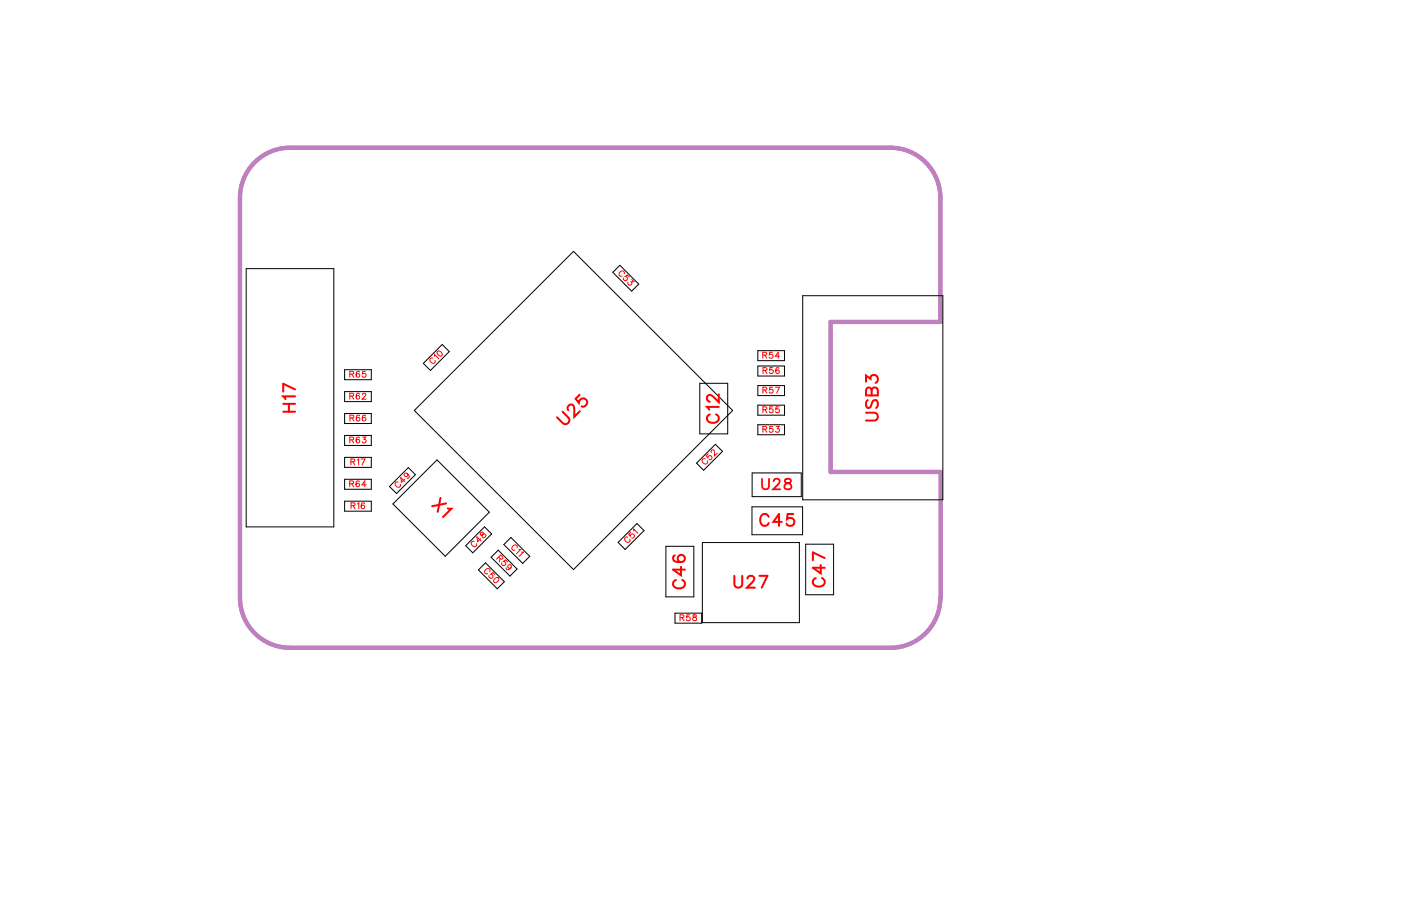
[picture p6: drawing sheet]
<svg xmlns="http://www.w3.org/2000/svg" width="85mm" height="54mm" viewBox="0 0 85 54" stroke-linecap="round" stroke-linejoin="round" font-family="sans-serif">
<defs><g id="words">
<g font-size="1.2" fill="#fff">
<text x="18" y="24.8" transform="rotate(-90 18 24.8)">H17</text>
<text x="34.1" y="25.8" transform="rotate(-45 34.1 25.8)">U25</text>
<text x="43.4" y="25.4" transform="rotate(-90 43.4 25.4)">C12</text>
<text x="52.9" y="25.3" transform="rotate(-90 52.9 25.3)">USB3</text>
<text x="25.7" y="30.5" transform="rotate(45 25.7 30.5)">X1</text>
<text x="41.4" y="35.4" transform="rotate(-90 41.4 35.4)">C46</text>
<text x="44" y="35.6">U27</text>
<text x="45.5" y="31.8">C45</text>
<text x="49.8" y="35.2" transform="rotate(-90 49.8 35.2)">C47</text>
</g>
<text font-size="1.1" fill="#fff" x="45.6" y="29.6">U28</text>
<g font-size=".6" fill="#fff">
<text x="36.9" y="16.5" transform="rotate(45 36.9 16.5)">C53</text>
<text x="20.9" y="22.8">R65</text>
<text x="26.1" y="22" transform="rotate(-45 26.1 22)">C10</text>
<text x="45.7" y="21.6">R54</text>
<text x="45.7" y="23.7">R57</text>
<text x="45.7" y="22.6">R56</text>
<text x="20.9" y="29.4">R64</text>
<text x="20.9" y="24.1">R62</text>
<text x="20.9" y="26.7">R63</text>
<text x="21" y="25.4">R66</text>
<text x="21" y="28">R17</text>
<text x="24" y="29.4" transform="rotate(-45 24 29.4)">C49</text>
<text x="42.4" y="28" transform="rotate(-45 42.4 28)">C52</text>
<text x="45.7" y="26.1">R53</text>
<text x="45.7" y="24.9">R55</text>
<text x="21" y="30.7">R16</text>
<text x="28.5" y="33" transform="rotate(-45 28.5 33)">C48</text>
<text x="28.9" y="34.4" transform="rotate(45 28.9 34.4)">C50</text>
<text x="29.6" y="33.6" transform="rotate(45 29.6 33.6)">R59</text>
<text x="30.5" y="33" transform="rotate(45 30.5 33)">C11</text>
<text x="37.7" y="32.7" transform="rotate(-45 37.7 32.7)">C51</text>
<text x="40.8" y="37.4">R58</text>
</g>
</g></defs>
<path d="M15.1 10a2.99 2.99 0 0 1 2.3-1.1h36a3 3 0 0 1 3 3v7.4h-6.6v9h6.6v7.6a3 3 0 0 1-3 3h-36a3 3 0 0 1-3-3v-24l.1-.7 .2-.7z" fill="none" stroke="#bf80bf" stroke-width=".25"/>
<g fill="none" stroke="#000" stroke-width=".06">
<path d="M14.8 16.1h5.2v15.5h-5.2zM36.7 16.3l.5-.4 1.1 1.1-.4 .5zM48.1 17.7h8.4v12.3h-8.4zM20.7 22.2h1.6v.6h-1.6zM20.7 23.5h1.6v.6h-1.6zM20.7 24.8h1.6v.6h-1.6zM20.7 26.1h1.6v.6h-1.6zM20.7 27.4h1.6v.6h-1.6zM20.7 28.8h1.6v.6h-1.6zM20.7 30.1h1.6v.6h-1.6zM23.4 29.2l1.1-1.1 .4 .4-1.1 1.1zM24.8 24.6l9.6-9.5 9.5 9.5-9.5 9.6z"/>
<path d="M26.2 27.6l3.1 3.1-2.6 2.7-3.1-3.2zM26.5 20.7l.4 .4-1.1 1.1-.4-.4zM28.7 34.2l.4-.4 1.1 1.1-.4 .4zM29.1 31.6l.4 .4-1.1 1.2-.5-.5zM29.9 33l1.1 1.1-.4 .5-1.1-1.2zM30.2 32.7l.4-.5 1.2 1.2-.5 .4zM37.1 32.5l1.1-1.1 .4 .4-1.1 1.2zM39.9 32.8h1.7v3h-1.7zM40.5 36.8h1.6v.6h-1.6zM42 23h1.6v3h-1.6zM42.1 32.5h5.8v4.9h-5.8zM42.9 26.7l.4 .4-1.1 1.1-.4-.4z"/>
<path d="M45.1 30.4h3v1.7h-3zM45.1 28.4h2.9v1.4h-2.9zM45.4 21h1.6v.6h-1.6zM45.4 22h1.6v.6h-1.6zM45.4 23.1h1.6v.6h-1.6zM45.4 24.3h1.6v.6h-1.6zM45.4 25.5h1.6v.6h-1.6zM48.3 32.6h1.7v3.1h-1.7z"/>
</g>
<g fill="none" stroke="#f00" stroke-width=".06">
<path d="M37.4 16.4a.13 .13 0 0 0 0-.1 .13 .13 0 0 0-.2 0 .13 .13 0 0 0-.1 .2 .13 .13 0 0 0 .2 .1M37.7 16.6l-.1-.1-.1 .1a.13 .13 0 0 1 .1 .1 .13 .13 0 0 1-.1 .1 .13 .13 0 0 1-.1-.1M37.9 16.8l.1 .1h-.2a.12 .12 0 0 1 0 .2 .12 .12 0 0 1-.1-.2M21 29h.2v-.1l-.2-.1v.4M21 23.8l.2-.1v-.1h-.2v.3M21 26.4h.2v-.1l-.2-.1v.4M21 22.4h.2v-.1h-.2v.3M21 25.1h.2v-.2h-.2v.4M21 27.7h.2l.1-.1-.3-.1v.4M21.1 30.3h.2v-.1h-.2v.3M21.1 29l.1 .2M21.1 23.8l.1 .1"/>
<path d="M21.1 26.4l.1 .2M21.1 22.4l.1 .2M21.1 25.1l.1 .2M21.2 27.7l.1 .2M21.2 30.3l.1 .2M21.4 27.6l.1-.1v.4M21.4 30.2h.1v.3M21.5 28.9a.15 .15 0 0 0-.2 .1 .15 .15 0 0 0 .2 .2 .11 .11 0 0 0 0-.2 .11 .11 0 0 0-.2 .1M21.6 23.6h-.1a.15 .15 0 0 0-.2 .2 .16 .16 0 0 0 .3 .1 .11 .11 0 0 0-.1-.2 .11 .11 0 0 0-.1 .1M21.6 26.3l-.1-.1a.15 .15 0 0 0-.2 .2 .16 .16 0 0 0 .3 .1 .11 .11 0 0 0-.1-.1 .11 .11 0 0 0-.1 .1M21.6 22.3h-.1a.15 .15 0 0 0-.2 .1 .18 .18 0 0 0 .3 .2 .11 .11 0 0 0-.1-.2 .11 .11 0 0 0-.1 .1M21.6 25v-.1a.18 .18 0 0 0-.3 .2 .16 .16 0 0 0 .3 .1 .11 .11 0 0 0-.1-.2 .11 .11 0 0 0-.1 .1"/>
<path d="M21.6 27.5h.3l-.2 .4M21.7 23.7l.2-.1v.1l-.2 .2h.3M21.8 26.2h.1l-.1 .2a.12 .12 0 0 1 .1 .1 .12 .12 0 0 1-.2 0M21.9 30.2h-.1a.15 .15 0 0 0-.2 .1 .18 .18 0 0 0 .3 .2 .11 .11 0 0 0-.1-.2 .11 .11 0 0 0-.1 .1M21.9 22.3h-.1l-.1 .1a.13 .13 0 0 1 .2 0 .13 .13 0 0 1 0 .2 .13 .13 0 0 1-.2 0M21.9 25v-.1a.15 .15 0 0 0-.2 .2 .15 .15 0 0 0 .2 .1 .11 .11 0 0 0 0-.2 .11 .11 0 0 0-.2 .1M22 29.1h-.3l.2-.3v.4M23.9 28.9a.13 .13 0 0 0-.2 .1 .13 .13 0 0 0 0 .1l.1 .1a.13 .13 0 0 0 .2 0 .13 .13 0 0 0 0-.1M24.3 28.8l-.2 .1-.1-.3 .3 .3M24.4 28.4a.11 .11 0 0 1 0 .2 .11 .11 0 0 1-.2-.1 .11 .11 0 0 1 .2-.1l.1 .2-.1 .1M26 21.5a.13 .13 0 0 0-.2 0 .13 .13 0 0 0 0 .2l.1 .1a.13 .13 0 0 0 .1 0 .13 .13 0 0 0 .1-.2M26 21.4l.1-.1 .2 .2"/>
<path d="M28.4 32.5a.13 .13 0 0 0-.1 0 .13 .13 0 0 0 0 .2l.1 .1a.13 .13 0 0 0 .1 0 .13 .13 0 0 0 .1-.2M28.8 32l.1 .1 .2-.1a.12 .12 0 0 1 0 .2 .12 .12 0 0 1-.2 0l.1-.2zM28.8 32.3l-.2 .2v-.3l.2 .3M29.4 34.3a.13 .13 0 0 0-.1-.2 .13 .13 0 0 0-.1 0l-.1 .1a.13 .13 0 0 0 0 .2 .13 .13 0 0 0 .1 0M29.7 34.5l-.1-.2-.2 .1a.14 .14 0 0 1 .2 .2 .13 .13 0 0 1-.2 .1 .13 .13 0 0 1-.1-.2M29.9 33.4l.2 .1h.1l-.2-.2-.2 .2M30 33.5l-.1 .2M30.4 34.1h-.1a.15 .15 0 0 0 .3 0 .15 .15 0 0 0-.1-.2 .11 .11 0 0 0 0 .1 .11 .11 0 0 0 .1 .1M30.4 33.7l-.1-.1-.1 .1a.13 .13 0 0 1 .1 .1 .13 .13 0 0 1-.1 .1 .13 .13 0 0 1-.1-.1M31 32.9a.13 .13 0 0 0 0-.2 .13 .13 0 0 0-.2 0l-.1 .1a.13 .13 0 0 0 0 .2 .13 .13 0 0 0 .2 0M31.1 33h.1l-.2 .2M31.3 33.1h.1l-.3 .3"/>
<path d="M37.6 32.2a.13 .13 0 0 0-.1 .1 .13 .13 0 0 0 0 .1l.1 .1a.13 .13 0 0 0 .1 0 .13 .13 0 0 0 .1-.1M37.8 31.9l-.1 .1 .1 .2a.13 .13 0 0 1 .1-.2 .13 .13 0 0 1 .1 .2 .13 .13 0 0 1-.1 .1M38 31.8v-.1l.3 .3M40.8 37.1l.2-.1v-.1h-.2v.3M40.9 37.1l.1 .1M41.4 36.9h-.2v.1a.13 .13 0 0 1 .2 0 .13 .13 0 0 1-.1 .2 .13 .13 0 0 1-.1 0M41.6 36.9v.1l.2 .1a.12 .12 0 0 1-.2 .1 .12 .12 0 0 1 0-.1l.2-.1zM42.3 27.5a.13 .13 0 0 0-.2 .1 .13 .13 0 0 0 0 .1l.1 .1a.13 .13 0 0 0 .2 0 .13 .13 0 0 0 0-.1M42.5 27.2l-.2 .1 .1 .2a.14 .14 0 0 1 .2-.2 .13 .13 0 0 1 .1 .2 .13 .13 0 0 1-.2 .1M42.7 27.1v-.1h.1v.4l.2-.2M45.7 21.3h.2l.1-.1-.3-.1v.4M45.8 25.7h.2v-.1h-.2v.3"/>
<path d="M45.8 24.6h.2v-.2h-.2v.4M45.8 23.4h.2v-.1l-.2-.1v.4M45.8 22.2h.2v-.1h-.2v.3M45.9 21.3l.1 .2M45.9 25.7l.1 .2M45.9 24.6l.1 .2M45.9 23.4l.1 .2M45.9 22.2l.1 .2M46.3 21.1h-.1l-.1 .2a.13 .13 0 0 1 .2 0 .13 .13 0 0 1 0 .2 .13 .13 0 0 1-.2-.1M46.3 25.6h-.1l-.1 .1a.13 .13 0 0 1 .2 0 .13 .13 0 0 1 0 .2 .13 .13 0 0 1-.2 0M46.3 24.4h-.1l-.1 .2a.13 .13 0 0 1 .2 0 .13 .13 0 0 1 0 .1 .13 .13 0 0 1-.2 0M46.3 23.2h-.1l-.1 .2a.13 .13 0 0 1 .2 0 .13 .13 0 0 1 0 .2 .13 .13 0 0 1-.2-.1"/>
<path d="M46.3 22.1h-.1v.1a.13 .13 0 0 1 .1 0 .13 .13 0 0 1 0 .2 .13 .13 0 0 1-.2-.1M46.5 23.2h.2l-.1 .4M46.5 25.6h.2l-.1 .1a.12 .12 0 0 1 .1 .2 .12 .12 0 0 1-.2 0M46.7 24.4h-.2v.2a.13 .13 0 0 1 .2 0 .13 .13 0 0 1 0 .1 .13 .13 0 0 1-.2 0M46.7 22.1a.15 .15 0 0 0-.2 .1 .15 .15 0 0 0 .2 .2 .11 .11 0 0 0 0-.2 .11 .11 0 0 0-.2 .1M46.8 21.4h-.3l.2-.3v.4"/>
<circle cx="26.4" cy="21.2" r=".16"/>
<circle cx="29.8" cy="34.8" r=".16"/>
</g>
<g fill="none" stroke="#f00" stroke-width=".12">
<path d="M17 24.7h.7M17 24.2h.7M17.3 24.2v.5M17.7 23.8h-.7l.1 .1M17.7 23.4l-.7-.4v.5M26.4 29.9l-.2 .8M26.7 30.2l-.8 .2M26.9 30.5h.2l-.5 .5M33.7 24.7l.4 .4v.2l-.2 .1-.5-.4M34.1 24.6v-.2l.1-.1h.1l.1 .2v.5l.4-.3M34.8 23.7l-.3 .2 .2 .3a.25 .25 0 0 1 .3-.3 .25 .25 0 0 1 .2 .3 .25 .25 0 0 1-.3 .2M40.5 33.3l-.1 .1a.35 .35 0 0 0 .3 .4 .35 .35 0 0 0 .4-.3 .22 .22 0 0 0-.2-.2 .22 .22 0 0 0-.3 .2 .22 .22 0 0 0 .2 .2"/>
<path d="M40.5 34.8a.26 .26 0 0 0-.1 .3 .26 .26 0 0 0 .2 .2h.2a.26 .26 0 0 0 .3-.2 .26 .26 0 0 0-.2-.3M40.8 34v.5l-.4-.3h.7M42.6 24.9a.26 .26 0 0 0-.2 .3 .26 .26 0 0 0 .3 .2h.1a.26 .26 0 0 0 .3-.2 .26 .26 0 0 0-.2-.3M43.1 24.4h-.7l.1 .2M43.1 23.7v.4l-.3-.3-.3-.1-.1 .1v.2l.2 .1M44 34.5v.6l.2 .2 .3-.1v-.7M44.8 34.7l.2-.2h.1l.1 .2-.1 .2-.3 .4h.5M45.5 34.5h.5l-.3 .8M46.1 31a.26 .26 0 0 0-.3-.2 .26 .26 0 0 0-.2 .3v.2a.26 .26 0 0 0 .2 .2 .26 .26 0 0 0 .3-.1M46.9 31.3h-.5l.3-.5v.7M47.6 30.8h-.4v.3a.25 .25 0 0 1 .4 0 .25 .25 0 0 1-.1 .4 .25 .25 0 0 1-.3-.1M48.9 34.7a.26 .26 0 0 0-.2 .3 .26 .26 0 0 0 .3 .2h.2a.26 .26 0 0 0 .3-.2 .26 .26 0 0 0-.2-.3"/>
<path d="M49.2 33.9v.5l-.5-.3h.8M49.5 33.5l-.8-.4v.5M51.9 24.8h.5l.2 .2-.1 .2h-.6M51.9 22.9v-.4l.3 .2a.24 .24 0 0 1 .4-.1 .24 .24 0 0 1-.1 .4M52 24l-.1 .2 .1 .3 .2-.1 .2-.4h.1l.1 .2-.1 .3M52.3 23.4l-.1-.1h-.2l-.1 .4h.7v-.3l-.1-.2-.2 .1v.4"/>
</g>
<path d="M45.7 28.7v.5l.2 .2 .2-.1v-.6M46.4 28.9l.1-.1 .1-.1 .2 .2-.4 .5h.4M47.1 28.8v.1a.26 .26 0 0 1 .3 .1 .26 .26 0 0 1 0 .3h-.3a.26 .26 0 0 1 0-.3 .26 .26 0 0 1 .3-.1v-.1z" fill="none" stroke="#f00" stroke-width=".11"/>
<use href="#words"/>
</svg>
